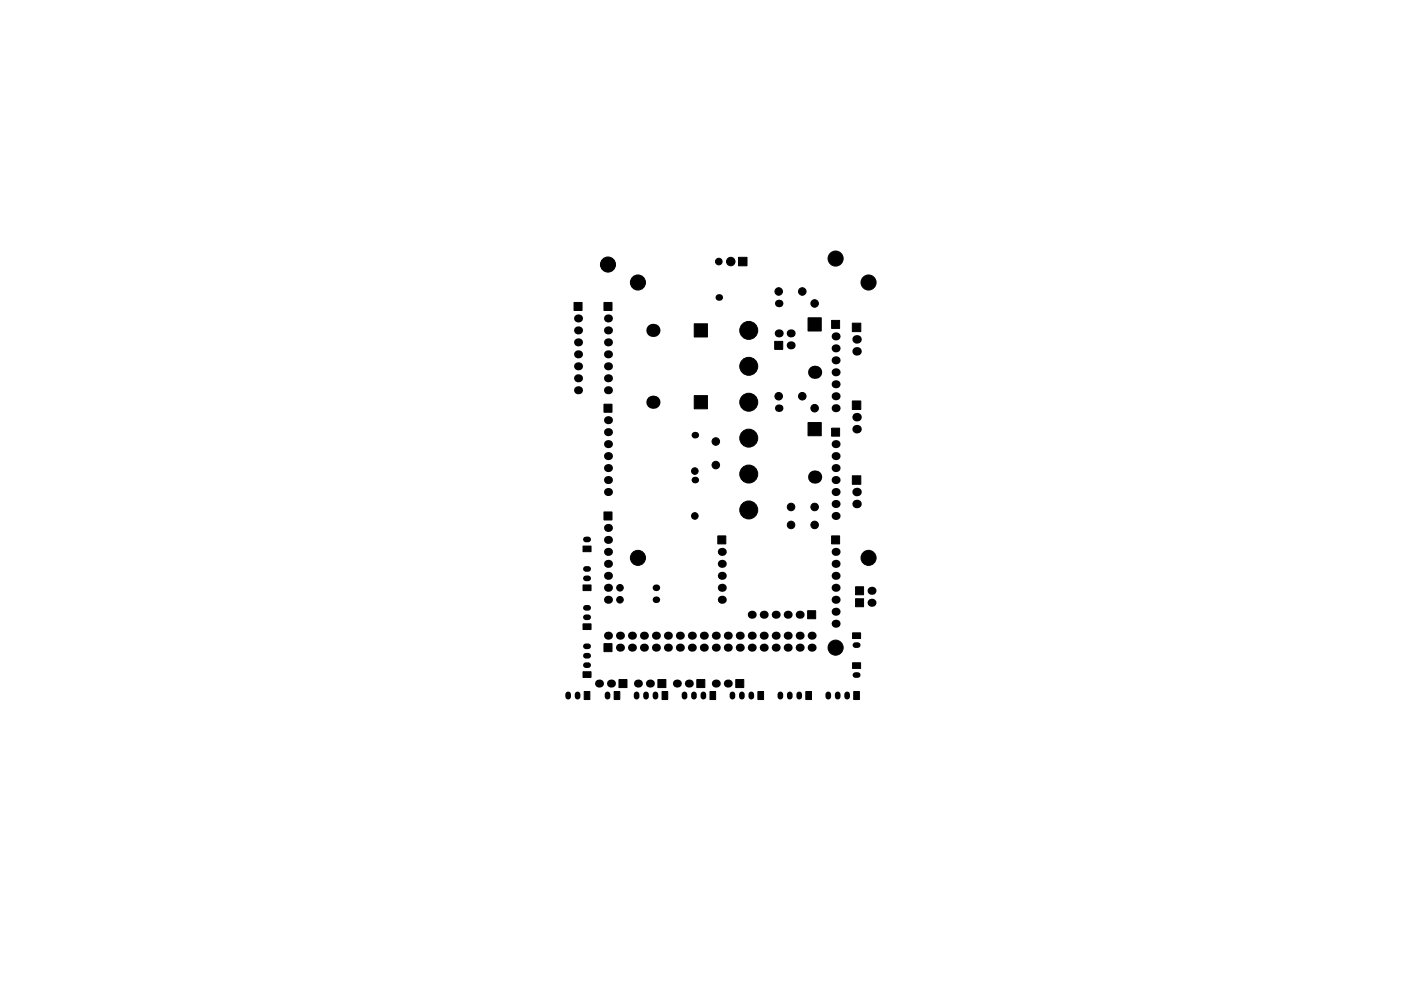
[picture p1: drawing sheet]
<svg xmlns="http://www.w3.org/2000/svg" width="297mm" height="210mm" viewBox="0 0 297 210" stroke-linecap="round" stroke-linejoin="round" font-family="sans-serif">
<g fill="#000" stroke="#000" stroke-width=".21">
<path d="M156.6 54.6h1.8v1.8h-1.8zM121.7 64.2h1.7v1.7h-1.7zM128.1 64.2h1.7v1.7h-1.7zM147.2 68.7h2.8v2.8h-2.8zM164.3 72.4h1.6v1.7h-1.6zM171.3 67.4h2.8v2.8h-2.8zM176.3 68h1.7v1.7h-1.7zM180.7 68.6h1.8v1.8h-1.8zM128.1 85.8h1.7v1.7h-1.7zM147.2 83.9h2.8v2.8h-2.8zM171.3 89.7h2.8v2.8h-2.8zM176.3 90.8h1.7v1.7h-1.7z"/>
<path d="M180.7 85.1h1.8v1.8h-1.8zM123.6 115.9h1.7v1.2h-1.7zM128.1 108.6h1.7v1.7h-1.7zM152.2 113.7h1.7v1.7h-1.7zM176.3 113.7h1.7v1.7h-1.7zM180.7 100.9h1.8v1.8h-1.8zM123.6 132.4h1.7v1.2h-1.7zM123.6 124.1h1.7v1.2h-1.7zM128.1 136.6h1.7v1.7h-1.7zM171.2 129.6h1.7v1.7h-1.7zM180.8 134.3h1.7v1.2h-1.7zM181.4 127h1.7v1.7h-1.7z"/>
<path d="M181.4 124.5h1.7v1.7h-1.7zM123.9 146.7h1.2v1.7h-1.2zM123.6 142.5h1.7v1.2h-1.7zM131.2 144.2h1.7v1.7h-1.7zM130.2 146.7h1.2v1.7h-1.2zM139.5 144.2h1.7v1.7h-1.7zM140.4 146.7h1.2v1.7h-1.2zM147.7 144.2h1.7v1.7h-1.7zM150.5 146.7h1.2v1.7h-1.2zM156 144.2h1.7v1.7h-1.7zM160.7 146.7h1.2v1.7h-1.2zM170.9 146.7h1.1v1.7h-1.1z"/>
<path d="M180.8 140.6h1.7v1.2h-1.7zM181 146.7h1.2v1.7h-1.2z"/>
<circle cx="128.9" cy="56.1" r="1.6"/>
<circle cx="135.3" cy="59.9" r="1.6"/>
<circle cx="152.4" cy="55.5" r=".7"/>
<circle cx="154.9" cy="55.5" r=".9"/>
<circle cx="177.2" cy="54.9" r="1.6"/>
<circle cx="184.1" cy="59.9" r="1.6"/>
<circle cx="158.7" cy="70.1" r="1.9"/>
<circle cx="158.7" cy="77.7" r="1.9"/>
<circle cx="165.1" cy="61.8" r=".8"/>
<circle cx="170.1" cy="61.8" r=".8"/>
<circle cx="172.7" cy="64.4" r=".8"/>
<circle cx="147.3" cy="99.9" r=".7"/>
<circle cx="151.8" cy="93.7" r=".8"/>
<circle cx="151.8" cy="98.7" r=".8"/>
<circle cx="158.7" cy="93" r="1.9"/>
<circle cx="158.7" cy="85.3" r="1.9"/>
<circle cx="165.1" cy="84.1" r=".8"/>
<circle cx="170.1" cy="84.1" r=".8"/>
<circle cx="172.7" cy="86.6" r=".8"/>
<circle cx="135.3" cy="118.4" r="1.6"/>
<circle cx="147.3" cy="109.5" r=".7"/>
<circle cx="158.7" cy="108.2" r="1.9"/>
<circle cx="158.7" cy="100.6" r="1.9"/>
<circle cx="167.7" cy="111.4" r=".8"/>
<circle cx="167.7" cy="107.6" r=".8"/>
<circle cx="172.7" cy="107.6" r=".8"/>
<circle cx="172.7" cy="111.4" r=".8"/>
<circle cx="184.1" cy="118.4" r="1.6"/>
<circle cx="131.4" cy="127.2" r=".7"/>
<circle cx="131.4" cy="124.7" r=".7"/>
<circle cx="177.2" cy="137.4" r="1.6"/>
</g>
<g fill="#000">
<circle cx="122.6" cy="72.6" r=".85"/>
<circle cx="122.6" cy="67.6" r=".85"/>
<circle cx="122.6" cy="70.1" r=".85"/>
<circle cx="122.6" cy="75.2" r=".85"/>
<circle cx="122.6" cy="77.7" r=".85"/>
<circle cx="128.9" cy="72.6" r=".85"/>
<circle cx="128.9" cy="67.6" r=".85"/>
<circle cx="128.9" cy="70.1" r=".85"/>
<circle cx="128.9" cy="75.2" r=".85"/>
<circle cx="128.9" cy="77.7" r=".85"/>
<circle cx="138.4" cy="70.1" r="1.4"/>
<circle cx="152.4" cy="63.1" r=".7"/>
<circle cx="165.1" cy="64.4" r=".8"/>
<circle cx="165.1" cy="70.7" r=".85"/>
<circle cx="167.6" cy="73.3" r=".85"/>
<circle cx="167.6" cy="70.7" r=".85"/>
<circle cx="172.7" cy="79" r="1.4"/>
<circle cx="177.2" cy="71.4" r=".85"/>
<circle cx="177.2" cy="73.9" r=".85"/>
<circle cx="177.2" cy="76.4" r=".85"/>
<circle cx="177.2" cy="79" r=".85"/>
<circle cx="181.6" cy="72" r=".9"/>
<circle cx="181.6" cy="74.5" r=".9"/>
<circle cx="122.6" cy="82.8" r=".85"/>
<circle cx="122.6" cy="80.3" r=".85"/>
<circle cx="128.9" cy="94.2" r=".85"/>
<circle cx="128.9" cy="80.3" r=".85"/>
<circle cx="128.9" cy="89.1" r=".85"/>
<circle cx="128.9" cy="82.8" r=".85"/>
<circle cx="128.9" cy="91.7" r=".85"/>
<circle cx="128.9" cy="99.3" r=".85"/>
<circle cx="128.9" cy="96.8" r=".85"/>
<circle cx="138.4" cy="85.3" r="1.4"/>
<circle cx="147.3" cy="92.3" r=".7"/>
<circle cx="165.1" cy="86.6" r=".8"/>
<circle cx="177.2" cy="94.2" r=".85"/>
<circle cx="177.2" cy="84.1" r=".85"/>
<circle cx="177.2" cy="81.5" r=".85"/>
<circle cx="177.2" cy="96.8" r=".85"/>
<circle cx="177.2" cy="99.3" r=".85"/>
<circle cx="177.2" cy="86.6" r=".85"/>
<circle cx="181.6" cy="88.5" r=".9"/>
<circle cx="181.6" cy="91.1" r=".9"/>
<circle cx="128.9" cy="104.4" r=".85"/>
<circle cx="128.9" cy="119.6" r=".85"/>
<circle cx="128.9" cy="101.8" r=".85"/>
<circle cx="128.9" cy="112" r=".85"/>
<circle cx="128.9" cy="114.5" r=".85"/>
<circle cx="128.9" cy="117.1" r=".85"/>
<circle cx="147.3" cy="101.8" r=".7"/>
<circle cx="153" cy="117.1" r=".85"/>
<circle cx="153" cy="119.6" r=".85"/>
<circle cx="172.7" cy="101.2" r="1.4"/>
<circle cx="177.2" cy="106.9" r=".85"/>
<circle cx="177.2" cy="119.6" r=".85"/>
<circle cx="177.2" cy="101.8" r=".85"/>
<circle cx="177.2" cy="104.4" r=".85"/>
<circle cx="177.2" cy="117.1" r=".85"/>
<circle cx="177.2" cy="109.5" r=".85"/>
<circle cx="181.6" cy="106.9" r=".9"/>
<circle cx="181.6" cy="104.4" r=".9"/>
<circle cx="128.9" cy="134.9" r=".85"/>
<circle cx="128.9" cy="122.2" r=".85"/>
<circle cx="128.9" cy="124.7" r=".85"/>
<circle cx="128.9" cy="127.2" r=".85"/>
<circle cx="131.4" cy="137.4" r=".85"/>
<circle cx="131.4" cy="134.9" r=".85"/>
<circle cx="134" cy="137.4" r=".85"/>
<circle cx="134" cy="134.9" r=".85"/>
<circle cx="136.5" cy="137.4" r=".85"/>
<circle cx="136.5" cy="134.9" r=".85"/>
<circle cx="139.1" cy="134.9" r=".85"/>
<circle cx="139.1" cy="137.4" r=".85"/>
<circle cx="139.1" cy="124.7" r=".7"/>
<circle cx="139.1" cy="127.2" r=".7"/>
<circle cx="141.6" cy="137.4" r=".85"/>
<circle cx="141.6" cy="134.9" r=".85"/>
<circle cx="144.1" cy="137.4" r=".85"/>
<circle cx="144.1" cy="134.9" r=".85"/>
<circle cx="146.7" cy="137.4" r=".85"/>
<circle cx="146.7" cy="134.9" r=".85"/>
<circle cx="149.2" cy="137.4" r=".85"/>
<circle cx="149.2" cy="134.9" r=".85"/>
<circle cx="151.8" cy="137.4" r=".85"/>
<circle cx="151.8" cy="134.9" r=".85"/>
<circle cx="153" cy="124.7" r=".85"/>
<circle cx="153" cy="127.2" r=".85"/>
<circle cx="153" cy="122.2" r=".85"/>
<circle cx="154.3" cy="137.4" r=".85"/>
<circle cx="154.3" cy="134.9" r=".85"/>
<circle cx="156.8" cy="137.4" r=".85"/>
<circle cx="156.8" cy="134.9" r=".85"/>
<circle cx="159.4" cy="137.4" r=".85"/>
<circle cx="159.4" cy="134.9" r=".85"/>
<circle cx="159.4" cy="130.4" r=".85"/>
<circle cx="161.9" cy="137.4" r=".85"/>
<circle cx="161.9" cy="134.9" r=".85"/>
<circle cx="161.9" cy="130.4" r=".85"/>
<circle cx="164.5" cy="137.4" r=".85"/>
<circle cx="164.5" cy="130.4" r=".85"/>
<circle cx="164.5" cy="134.9" r=".85"/>
<circle cx="167" cy="137.4" r=".85"/>
<circle cx="167" cy="130.4" r=".85"/>
<circle cx="167" cy="134.9" r=".85"/>
<circle cx="169.5" cy="134.9" r=".85"/>
<circle cx="169.5" cy="137.4" r=".85"/>
<circle cx="169.5" cy="130.4" r=".85"/>
<circle cx="172.1" cy="134.9" r=".85"/>
<circle cx="172.1" cy="137.4" r=".85"/>
<circle cx="177.2" cy="122.2" r=".85"/>
<circle cx="177.2" cy="129.8" r=".85"/>
<circle cx="177.2" cy="132.3" r=".85"/>
<circle cx="177.2" cy="124.7" r=".85"/>
<circle cx="177.2" cy="127.2" r=".85"/>
<circle cx="184.8" cy="127.9" r=".85"/>
<circle cx="184.8" cy="125.3" r=".85"/>
<circle cx="127" cy="145" r=".85"/>
<circle cx="129.5" cy="145" r=".85"/>
<circle cx="135.3" cy="145" r=".85"/>
<circle cx="137.8" cy="145" r=".85"/>
<circle cx="143.5" cy="145" r=".85"/>
<circle cx="146" cy="145" r=".85"/>
<circle cx="151.8" cy="145" r=".85"/>
<circle cx="154.3" cy="145" r=".85"/>
</g>
<g fill="none" stroke="#000" stroke-width="1.2">
<path d="M124.2 114.5h.5M124.2 131h.5M124.2 129h.5M124.2 122.7h.5M124.2 120.7h.5M124.2 139.1h.5M124.2 137.1h.5M181.4 136.9h.5M120.5 147.3v.5M122.5 147.3v.5M124.2 141.1h.5M128.8 147.3v.5"/>
<path d="M135 147.3v.5M137 147.3v.5M139 147.3v.5M145.1 147.3v.5M147.1 147.3v.5M149.1 147.3v.5M155.3 147.3v.5M157.3 147.3v.5M159.3 147.3v.5M165.5 147.3v.5M167.5 147.3v.5M169.5 147.3v.5"/>
<path d="M175.6 147.3v.5M177.6 147.3v.5M179.6 147.3v.5M181.4 143.2h.5"/>
</g>
</svg>
